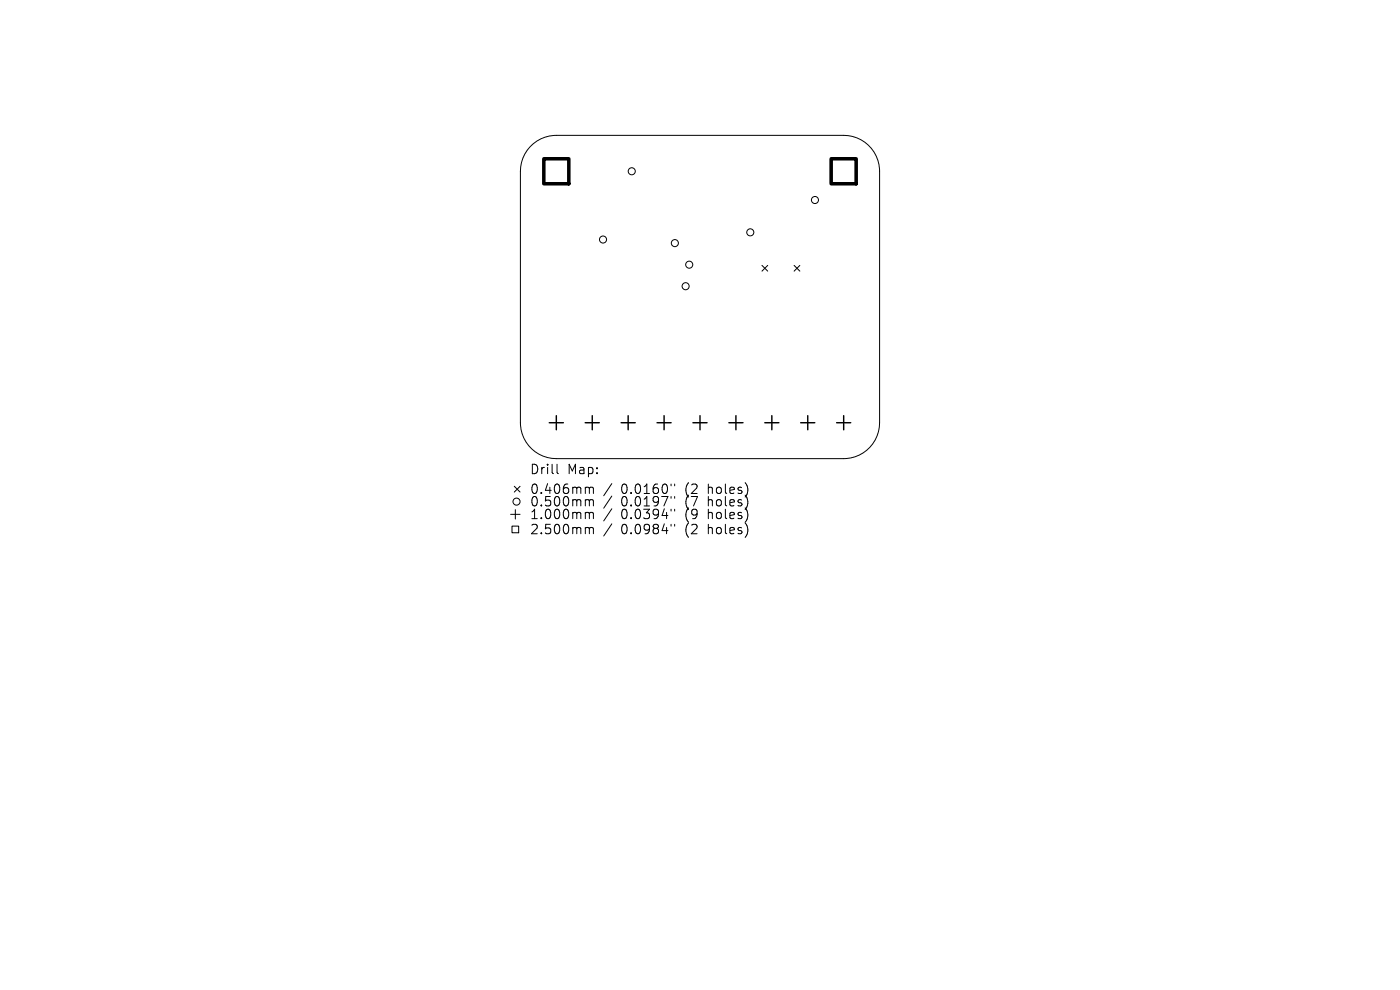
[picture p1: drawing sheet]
<svg xmlns="http://www.w3.org/2000/svg" width="297mm" height="210mm" viewBox="0 0 297 210" stroke-linecap="round" stroke-linejoin="round" font-family="sans-serif">
<defs><g id="words">
<g font-size="2.8">
<text x="112.3" y="100.9">Drill</text>
<text x="120.3" y="100.9">Map:</text>
<text x="112.3" y="105.1">0.406mm</text>
<text x="112.3" y="107.7">0.500mm</text>
<text x="131.8" y="105.1">0.0160&quot;</text>
<text x="131.8" y="107.7">0.0197&quot;</text>
<text x="145.5" y="105.1">(2</text>
<text x="145.5" y="107.7">(7</text>
<text x="150.5" y="105.1">holes)</text>
<text x="150.5" y="107.7">holes)</text>
<text x="112.3" y="110.4">1.000mm</text>
<text x="112.3" y="113.6">2.500mm</text>
<text x="131.8" y="110.4">0.0394&quot;</text>
<text x="131.8" y="113.6">0.0984&quot;</text>
<text x="145.5" y="110.4">(9</text>
<text x="145.5" y="113.6">(2</text>
<text x="150.5" y="110.4">holes)</text>
<text x="150.5" y="113.6">holes)</text>
</g>
</g></defs>
<g fill="none" stroke="#000" stroke-width=".21">
<path d="M112.5 31.1a7.6 7.6 0 0 1 5.5-2.4h61a7.6 7.6 0 0 1 7.6 7.6v53.4a7.6 7.6 0 0 1-7.6 7.6h-61a7.6 7.6 0 0 1-7.6-7.6v-53.4a7.6 7.6 0 0 1 2.1-5.2zM161.6 56.3l1.3 1.2M162.9 56.3l-1.3 1.2M168.5 56.3l1.2 1.2M169.7 56.3l-1.2 1.2M118.2 98.5v1.7l.3 .3M108.3 109.1h2M108.6 111.6h1.4v1.4h-1.4zM109.1 103.2l1.2 1.2M109.3 108.1v2M110.3 103.2l-1.2 1.2M124.5 103.3l.4 .1 .1 .2"/>
<path d="M124.5 106h.2l.3 .3M124.5 108.7l.4 .1 .1 .2M124.5 111.9h.2l.3 .3M125 103.6l.3-.3 .5 .1 .1 1.3M125 103.6v1.1M125 106.3v1M125 109v1M125 112.2v1M125 106.3l.3-.3 .5 .1 .1 1.2M125 109l.3-.3 .5 .1 .1 1.2M125 112.2l.3-.3 .5 .1 .1 1.2M129.8 102.6l-1.7 2.6"/>
<path d="M129.8 105.2l-1.7 2.6M129.8 107.9l-1.7 2.6M129.8 111.1l-1.7 2.6M142.4 102.7v.4M142.4 105.3v.4M142.4 108v.4M142.4 111.2v.4M143.1 102.7v.4M143.1 105.3v.4M143.1 108v.4M143.1 111.2v.4"/>
<circle cx="134" cy="36.3" r=".75"/>
<circle cx="127.9" cy="50.8" r=".75"/>
<circle cx="143.2" cy="51.6" r=".75"/>
<circle cx="146.2" cy="56.1" r=".75"/>
<circle cx="159.2" cy="49.3" r=".75"/>
<circle cx="172.9" cy="42.4" r=".75"/>
<circle cx="145.5" cy="60.7" r=".75"/>
<circle cx="109.6" cy="106.4" r=".75"/>
</g>
<g fill="none" stroke="#000" stroke-width=".3">
<path d="M116.5 89.7h3M118 88.2v3M124.1 89.7h3M125.6 88.2v3M131.8 89.7h3M133.3 88.2v3M139.4 89.7h3M140.9 88.2v3M147 89.7h3M148.5 88.2v3M154.6 89.7h3M156.1 88.2v3"/>
<path d="M162.2 89.7h3M163.7 88.2v3M169.9 89.7h3M171.4 88.2v3M177.5 89.7h3M179 88.2v3"/>
</g>
<path d="M115.4 33.7h5.3v5.3h-5.3zM176.3 33.7h5.3v5.3h-5.3z" fill="none" stroke="#000" stroke-width=".75"/>
<use href="#words"/>
</svg>
